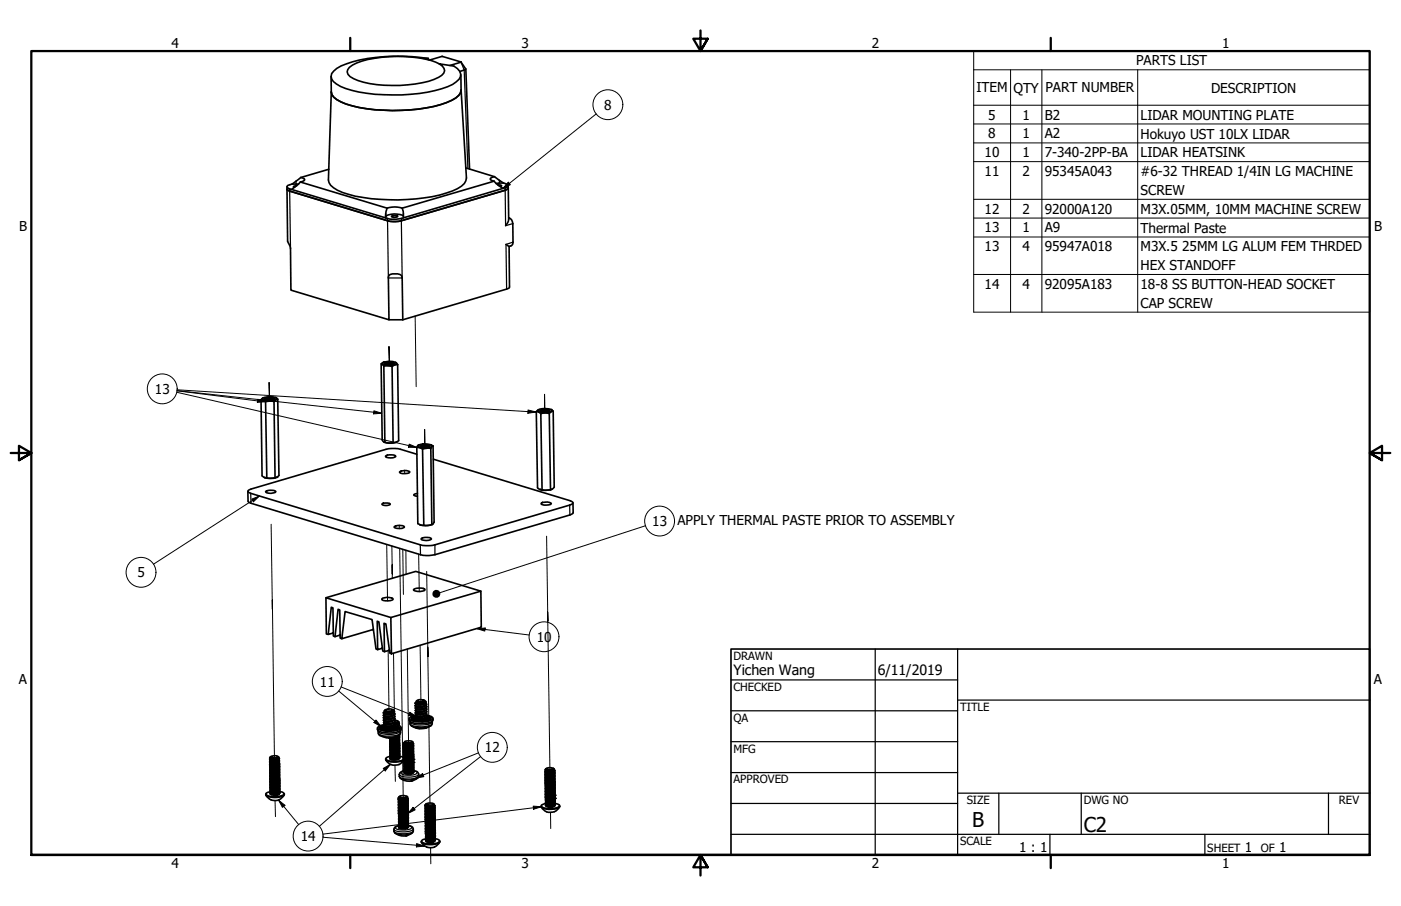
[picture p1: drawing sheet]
<svg xmlns="http://www.w3.org/2000/svg" width="432mm" height="279mm" viewBox="0 0 432 279" stroke-linecap="round" stroke-linejoin="round" font-family="sans-serif">
<defs><g id="words">
<g font-size="6.3">
<text x="299.7" y="255.1">B</text>
<text x="334" y="256.5">C2</text>
</g>
<g font-size="4.4">
<text x="226.1" y="208">Yichen Wang</text>
<text x="270.5" y="208.2">6/11/2019</text>
</g>
<g font-size="4.2">
<text x="52.8" y="14.7">4</text>
<text x="160.8" y="14.7">3</text>
<text x="268.7" y="14.7">2</text>
<text x="376.7" y="14.7">1</text>
<text x="350.1" y="20.2">PARTS LIST</text>
<text x="301" y="28.5">ITEM</text>
<text x="312.4" y="28.6">QTY</text>
<text x="322.2" y="28.5">PART NUMBER</text>
<text x="373.3" y="28.6">DESCRIPTION</text>
<text x="186.2" y="33.8">8</text>
<text x="304.6" y="36.9">5</text>
<text x="315.2" y="36.9">1</text>
<text x="322" y="36.9">B2</text>
<text x="351.5" y="36.9">LIDAR MOUNTING PLATE</text>
<text x="304.6" y="42.7">8</text>
<text x="315.2" y="42.7">1</text>
<text x="322" y="42.7">A2</text>
<text x="351.5" y="42.7">Hokuyo UST 10LX LIDAR</text>
<text x="303.5" y="48.5">10</text>
<text x="315.2" y="48.5">1</text>
<text x="322" y="48.5">7-340-2PP-BA</text>
<text x="351.5" y="48.5">LIDAR HEATSINK</text>
<text x="303.5" y="54.3">11</text>
<text x="315.2" y="54.3">2</text>
<text x="322" y="54.3">95345A043</text>
<text x="351.5" y="54.4">#6-32 THREAD 1/4IN LG MACHINE</text>
<text x="303.5" y="65.9">12</text>
<text x="315.2" y="65.9">2</text>
<text x="322" y="65.9">92000A120</text>
<text x="351.5" y="60.1">SCREW</text>
<text x="351.5" y="65.9">M3X.05MM, 10MM MACHINE SCREW</text>
<text x="5.9" y="71.4">B</text>
<text x="303.5" y="71.7">13</text>
<text x="315.2" y="71.7">1</text>
<text x="322" y="71.7">A9</text>
<text x="351.5" y="71.8">Thermal Paste</text>
<text x="423.5" y="71.4">B</text>
<text x="303.5" y="77.5">13</text>
<text x="315.2" y="77.5">4</text>
<text x="322" y="77.5">95947A018</text>
<text x="351.5" y="77.5">M3X.5</text>
<text x="364.4" y="77.5">25MM LG ALUM FEM THRDED</text>
<text x="351.5" y="83.3">HEX STANDOFF</text>
<text x="303.5" y="89.1">14</text>
<text x="315.2" y="89.1">4</text>
<text x="322" y="89.2">92095A183</text>
<text x="351.5" y="89.2">18-8 SS BUTTON-HEAD SOCKET</text>
<text x="351.5" y="94.9">CAP SCREW</text>
<text x="47.8" y="121.5">13</text>
<text x="208.8" y="162">APPLY THERMAL PASTE PRIOR TO ASSEMBLY</text>
<text x="201" y="162.2">13</text>
<text x="42.4" y="178">5</text>
<text x="165.4" y="197.9">10</text>
<text x="5.8" y="211.1">A</text>
<text x="98.6" y="211.7">11</text>
<text x="423.4" y="211.1">A</text>
<text x="149.5" y="232">12</text>
<text x="92.7" y="259.3">14</text>
<text x="314.1" y="262.9">1 : 1</text>
<text x="383.7" y="262.8">1</text>
<text x="394.2" y="262.8">1</text>
<text x="52.8" y="267.7">4</text>
<text x="160.8" y="267.7">3</text>
<text x="268.7" y="267.7">2</text>
<text x="376.7" y="267.7">1</text>
</g>
<g font-size="3.5">
<text x="226.1" y="203.5">DRAWN</text>
<text x="226.1" y="213">CHECKED</text>
<text x="295.9" y="219.2">TITLE</text>
<text x="226.1" y="222.6">QA</text>
<text x="226.1" y="232.1">MFG</text>
<text x="226.1" y="241.6">APPROVED</text>
<text x="297.9" y="248">SIZE</text>
<text x="334" y="248">DWG NO</text>
<text x="412.7" y="247.9">REV</text>
<text x="295.9" y="260.7">SCALE</text>
<text x="372.1" y="262.8">SHEET</text>
<text x="388.6" y="262.8">OF</text>
</g>
</g></defs>
<!-- layer: Tweak Trail (ANSI) -->
<g fill="none" stroke="#000" stroke-width=".31">
<path d="M128 97.5l.3 21.8M120 112.6l-.1-5.7 .1 5.7M83.1 123.4l-.2-5.6 .2 5.6M130.9 138v-5.7v5.7M167.9 127.1l-.1-5.7 .1 5.7M124.7 145v1M83.6 161.7l1 71.7M119.2 167.9l.2 17.4M120.8 168.4l.1 9.9M123.1 161.9v1.1M123.2 169.1l1.1 76.6M124.1 169.4l.2 13.9"/>
<path d="M125.1 169.7l.1 7.4M129 170.9l.2 11.5M131.5 176.2l1 71.8M168.5 165.4l1 71.6M129.5 199l.2 17.1M119.6 200.6l.3 18.4M121.3 201.4l.2 17.9M121.5 219.7v.1M125.5 200.2l.4 28.6M121.5 220.5v.1M121.5 221.2v.2M121.5 222v.1"/>
<path d="M121.7 236l.2 5M84.8 246.9l.1 4.9M169.7 250.5v5M132.7 261.4l.1 5"/>
</g>
<!-- layer: Visible (ANSI) -->
<g fill="none" stroke="#000" stroke-width=".51">
<path d="M129.5 17.9l2.5 .1M132 18a55.7 55.7 0 0 0-25.2 1.7 8 8 0 0 0-4.6 3 2.57 2.57 0 0 0 1.5 3.2 29.4 29.4 0 0 0 14.6 3.3 47 47 0 0 0 21.2-3.2 3.6 3.6 0 0 0 2.5-3.2l-.3-.8-.7-.9-1.1-.7-4.5-.7a31.3 31.3 0 0 0-15.3-2.2 27 27 0 0 0-11.5 2.6 2.11 2.11 0 0 0-1.3 2.8 8.6 8.6 0 0 0 4.7 2.4 41.8 41.8 0 0 0 21.7-.8 4.2 4.2 0 0 0 3.3-2.7l-.7-1.4-.9-.7M132 18v.4M132.3 18.5l4-1.1 5.8 1.8M142.1 19.2l1.4 2-.4 .4-1.4 .4M142.1 19.2l-3.5 1M102 23.6l.1 4.8M142 23.1l.1 4.7a4.1 4.1 0 0 1-2.8 3.1 49.6 49.6 0 0 1-23.8 2.9 28.5 28.5 0 0 1-11.7-3.1l-1.5-1.5-.2-.8M142.1 27.7l1.7 27.2a4 4 0 0 1-2.8 3.3 44.1 44.1 0 0 1-18.4 3.5 46.4 46.4 0 0 1-18.6-3 4.1 4.1 0 0 1-2.8-3.2l.9-27.2M143.6 21.3l1.1 30.8M88.5 58.4l.1 16 .9 2.2 .2 12.9 30.2 9.1-.2-13.2a1.53 1.53 0 0 1 2.1-.9 1.53 1.53 0 0 1 2.2 1.2l.1 12.9M88.5 57.6v.8"/>
<path d="M90 56.8h2M91.4 57.3l-.9 .2-.1 .2 .3 .1M92.6 56.1l-2.7 2.3M92.6 56.1l26.7 8.1M92.7 54.7l1.1 .4 .1 .3-.6 .5-.7 .2M92.7 54.7l-2.7 2.1M101.3 52.2l-8.6 2.5M143.6 51.9l8.8 2.6M152.3 55.9l2.7 2.2M152.3 55.9l-28.3 8.3M152.4 54.5l-.7 .2-.6 .5 .1 .2 1.1 .5M152.4 54.5l2.8 2"/>
<path d="M153.4 57l1.2 .3-.4 .2M155.2 56.5a1.26 1.26 0 0 1 1.4 .9l-.9 .5-32 9.5-1.7 .2-2.6-.2-29.5-9a1.26 1.26 0 0 1-1.4-.9l.3-.3 1.2-.4M155.2 56.5l-2.3 .1M156.6 57.3l.1 .7M156.7 58l-1 .7-32 9.4-1.7 .2-2.6-.2-30.1-9.2-.8-.5M156.7 58l.1 9.6-.3 1-.7 1M119.3 64.2l2.4-.4 2.3 .4M119.3 64.2l-.5 3 .1-.4a5.3 5.3 0 0 1 5.4-.1M120.7 66.6l1.1-.2 .8 .3a1.65 1.65 0 0 1-2 .1zM124 64.2l.3 1v2M156 75.4l.9 .6M156.8 67.2a1.65 1.65 0 0 1 1.3 1.8v5.7a1.2 1.2 0 0 1-1.2 1.3"/>
<path d="M156.9 76l.1 12.8-32.9 9.8M119.9 98.6h4.2M117.5 112.2l.3 23.4 .4 .6 .4 .2M117.9 111.9a4.4 4.4 0 0 1 4.3 .2 4 4 0 0 1-4.5 0zM118.1 111.8l-.6 .4 .8 .7M118.3 112.9l1.3-.1 1.2 .2M118.3 112.9l.3 23.5M118.4 112.1l.8-.3a3.1 3.1 0 0 1 2.3 .2 1.51 1.51 0 0 1-1.8 .6l-.7-.1zM118.5 112.1a3.3 3.3 0 0 1 2.8 0M118.8 112.5h2.2M118.8 112.4h2.2M119.1 111.8a1.99 1.99 0 0 1 2.2 .5"/>
<path d="M119.1 111.8l-.6 .3 1.1-.1 1 .2-.9-.1M119.1 111.8h1l1.1 .2M119.7 112.1l-1 .3M119.7 112.1l1.3 .4M119.8 112.6h.1M120.6 112.2l.5 .2M120.8 113l.4 23.5M121.9 111.8l.7 .7M122.6 112.5l.3 23.4-.9 .5-.8 .1M122.6 112.5h-.9l-.9 .5M80.5 123.3l.3 23.4 .7 .6 .7 .1M80.5 123.3l.7 .1 .7 .5"/>
<path d="M80.8 122.9a5.1 5.1 0 0 1 4.4-.1l.1 .3a4.6 4.6 0 0 1-4.5 .1zM81.2 122.7l-.7 .6M81.6 122.9a3.6 3.6 0 0 1 2.9-.1l.1 .3a3.4 3.4 0 0 1-3.1 0zM81.9 123.2l1-.1 1.2 .2M81.9 123.9l.3 23.5M82.1 122.7a3 3 0 0 1 2.4 .4M82.4 123.4h1M83.2 122.6l1 .2 .3 .4M83.2 122.6l-1.1 .1 1.3 .1 .8 .5-.6-.2M83.2 122.6l1 .2M83.6 123.1l-1.1-.1-.7 .3M83.6 123.1l.5 .2-1.2-.2-1.1 .2"/>
<path d="M84.5 123.8l-1.3-.1-1.3 .2M84.5 123.8l.3 23.5M84.9 122.6l.7 .5M85.6 123.1l.4 23.5-1.2 .7M85.6 123.1l-1.1 .7M118.4 136.3l1.5 .4 2.3-.4M118.6 136.4l1.3 .3 1.3-.2M122.2 136.3h.1M128.5 138l.3 23.5 .9 .4 .9 .1M128.5 138h.8l.9 .5M128.8 137.4a4.8 4.8 0 0 1 4.4 .1 3.9 3.9 0 0 1-4.5 .2zM129 137.2l-.5 .8"/>
<path d="M129.4 137.5l.9-.3a2.52 2.52 0 0 1 2.2 .3 2.94 2.94 0 0 1-3 .2zM129.7 137.9l1.7-.2 .6 .2M129.8 137.4l1.8-.1 .7 .3M130.2 138.5l.4 23.5M130.4 138h.9M130.8 137.2l1.2 .2 .3 .3M130.8 137.2l-1 .2h1.3l.9 .4-.6-.2M130.8 137.2l1.3 .2M131.4 137.6l-1.7 .3M131.4 137.6l.7 .3-.7-.2-1.7 .1M132.8 138.3l-.7-.1-1.9 .3M132.8 138.3l.3 23.4"/>
<path d="M132.8 137.2l.7 .3M133.5 137.5l.3 23.5-.3 .6-.4 .1M133.5 137.5l-.7 .8M165.3 126.9l.4 23.5 .7 .5 .7 .2M165.3 126.9l.7 .2 .7 .5M165.7 126.6a4.6 4.6 0 0 1 4.4-.1v.2a5 5 0 0 1-4.4 .2zM166 126.4l-.7 .5M166.5 126.5l1.1-.3a1.42 1.42 0 0 1 1.8 .5l-1.6 .4-1.2-.2-.2-.2zM166.6 126.9l1.2-.1 1.2 .2M166.7 126.9l1.1-.2 1.1 .2M166.7 127.6l.4 23.5M166.9 126.4h1.4l1.1 .3"/>
<path d="M167.3 127.1h1M167.7 127.1h.1M168.1 126.3l1 .2 .2 .4M168.1 126.3l-1.2 .1 1.7 .2 .4 .3-.5-.2M168.1 126.3l.9 .2M168.5 126.7h-1.1l-.8 .2M168.5 126.7l.5 .2M169.3 127.5l-1.3-.2-1.3 .3M169.3 127.5l.4 23.5M169.8 126.3l.7 .5M170.5 126.8l.3 23.4-.6 .6-.5 .2M170.5 126.8l-.6 .1-.6 .6"/>
<path d="M76.4 151.5l.1 3.1 .8 .6 52.3 15.9 1.7 .2 2.7-.2 41.6-12.3 1.1-.7-.1-3M81.9 151.5l1.1-.3a2.01 2.01 0 0 1 2 .4l-.8 .4a2.73 2.73 0 0 1-2.3-.3zM84.8 147.3l-1.3 .2-1.3-.1M85.3 147.2l-1.1 .3-2.7-.2M117.7 155.4l1-.3 1.6 .3a1.77 1.77 0 0 1-2.6 0zM118.9 140.6l1.1-.3a1.81 1.81 0 0 1 2 .5 3.2 3.2 0 0 1-3.2 0zM123.2 145.5l.4-.2a2.66 2.66 0 0 1 2.7 .3 3.2 3.2 0 0 1-3.2 .1zM128.5 140.1l-5.8-1.7h-2.9l-42.4 12.4-.9 .5v.3l.8 .5 52.2 15.9 1.8 .3 2.7-.3 41.6-12.2 .9-.5 .1-.4-.8-.5-42.3-12.8M128.7 152.2l-1.2 .5 1.2 .3M166.8 155.2l.4-.3a3.1 3.1 0 0 1 2.7 .4l-.8 .4a2.73 2.73 0 0 1-2.3-.3zM169.7 151l-1.4 .2-1.2-.1M170.2 150.9l-1.9 .3-1.9-.3"/>
<path d="M121.5 162.4l1.1-.3a1.81 1.81 0 0 1 2.1 .5 3.2 3.2 0 0 1-3.2 0zM129.9 166.1l1-.4a1.81 1.81 0 0 1 2.1 .5 3.3 3.3 0 0 1-3.2 .1zM133.1 161.7l-.6 .3h-1.9M133.3 161.7a5.7 5.7 0 0 1-4 .1M100.5 184.3l20 6.1M102.7 195.2l-1.5 .4 .9-8.3 .5 .2 .1 8.7 .6 .1M104.8 195.8l-1.5 .5 .9-8.4 .5 .2 .1 8.7 .5 .2M115.1 194.1l-9.8 2.9 1.1-8.4 8.3 2.5 1.2 9.1 .5 .1M117.7 184.7l.2-.2 1.4-.3a1.65 1.65 0 0 1 1.9 .6 4 4 0 0 1-3.5 .2zM117.9 199.9l-1.5 .4-.1-8.7 .5 .2 1.2 9 .5 .2M127.4 181.8l1.7-.4a1.69 1.69 0 0 1 1.9 .5l-1.7 .5a1.82 1.82 0 0 1-1.9-.6zM148.2 182.3l-20.1-6.1-27.6 8.1 .1 11.2 .6 .1"/>
<path d="M118.2 219.8a2.99 2.99 0 0 0 3.3 0M118.7 218.9l.4-.1a1.97 1.97 0 0 1 2 .1l-.6 .4a1.35 1.35 0 0 1-1.8-.4zM118.8 218.9l-.3 .2a1.86 1.86 0 0 0 2.6 0l-.1-.2M120 200.5l-1.5 .5-.1-8.8 .5 .2 1.2 9 .5 .2-.1-11.2 27.7-8.1 .1 11.1-27.7 8.2M120.8 219.3l-1.1 .3-1.1-.2M121.1 218.9l.2 .4-.8 .7 1-.2M121.2 218.9l.3 .4v.5M121.2 219a2.13 2.13 0 0 1-2.5 .5l-.5 .3 .8 .3 1.5-.1M121.3 219.9l-1.6 .4-1.3-.3M121.4 219.8l.3 .3a2.88 2.88 0 0 1-3.5 .4l.5-.3a2.66 2.66 0 0 0 2.5-.2M128 216.8l.7 .4h1.5M128.5 216.5h1.7"/>
<path d="M128.5 216.5l-.5 .4 .8 .2M128.6 216l-.3 .3 .5 .2 2.1-.2-.7 .6-1.4 .2 1.4 .1M128.7 216l.5-.2a1.63 1.63 0 0 1 1.7 .4l-1.6 .2-.5-.1-.3-.1zM130.8 216l.6 .6-1.2 .6M130.9 216.3a2.77 2.77 0 0 1-2.4 .2M130.9 217.7a2.55 2.55 0 0 1-2.4 .3M131.1 216.9l-1 .3a2.15 2.15 0 0 1-2-.2M131.1 217.6l-.9 .4a2.24 2.24 0 0 1-2.1-.2M131.1 218.4l-.9 .4a2.24 2.24 0 0 1-2.1-.2M131.1 219.1l-.9 .4a2.06 2.06 0 0 1-2-.2M131.1 219.9l-.4 .2M131.2 216.8l.2 .3a2.88 2.88 0 0 1-3.4 .4l.5-.3a2.66 2.66 0 0 0 2.4-.2"/>
<path d="M131.3 218.3l.2 .3a2.96 2.96 0 0 1-3.5 .4l.5-.2a2.37 2.37 0 0 0 2.4-.4M131.3 219.1l.1 .1a1.51 1.51 0 0 1-2 1l-1.3-.2v-.4l.4-.1a2.37 2.37 0 0 0 2.4-.3M131.3 219.8l.1 .2a1.51 1.51 0 0 1-2 .9l-1.4-.3 .5-.4a2.12 2.12 0 0 0 2.5-.2M131.3 217.6l.2 .3a2.98 2.98 0 0 1-3.5 .3l.5-.2M131.4 217.1v.1a3.5 3.5 0 0 1-3.4 .5v-.1M131.5 217.9v.1a3.3 3.3 0 0 1-3.5 .4v-.1M131.5 218.6v.2a3.3 3.3 0 0 1-3.5 .3M131.5 219.4v.1a3.3 3.3 0 0 1-3.5 .4v-.1M83.1 233.8l.1 .1M83.1 233.7v.1M83.2 236.6v.1M83.2 238.1h.1"/>
<path d="M83.2 233.6l1.1 .2-.7-.2M83.3 234l1.2 .2 1.2-.3a2.5 2.5 0 0 1-2.3 .2M83.3 234.9l1.2 .2 1.3-.3a2.64 2.64 0 0 1-2.4 .2M83.3 234.5h.1M83.4 239.7l1.2 .2 1.3-.3a2.62 2.62 0 0 1-2.4 .2M83.4 235.9l-.1 .1M83.4 233.6l.9 .2M83.4 233.5l-.2 .1M83.6 233.3l-.2 .3h.2M83.6 233.6h.1M83.6 233.2l.5-.1a1.15 1.15 0 0 1 1.6 .4l-1.5 .2-.5-.1-.2-.2zM85.7 233.3l.3 .3a2.3 2.3 0 0 1-2.9 .2l.1-.2"/>
<path d="M85.8 234.4a2.35 2.35 0 0 1-2.4 .1M85.8 235.3a2.36 2.36 0 0 1-2.4 .2M85.8 235.8a2.62 2.62 0 0 1-2.4 .2M85.8 236.3a2.24 2.24 0 0 1-2.3 .1M85.8 236.7a2.5 2.5 0 0 1-2.3 .2M85.8 237.2a2.24 2.24 0 0 1-2.3 .2M85.8 237.7a2.5 2.5 0 0 1-2.3 .2M85.8 238.2a2.24 2.24 0 0 1-2.3 .1M85.8 238.6a2.5 2.5 0 0 1-2.3 .2M85.8 234.3l-1.3 .4-1.2-.3M85.8 235.3l-1.3 .3-1.2-.2M85.9 239.1a2.35 2.35 0 0 1-2.4 .2"/>
<path d="M85.9 235.8l-1.4 .3-1.2-.2M85.9 236.2l-1.4 .4-1.2-.3M85.9 236.7l-1.4 .3-1.2-.1M85.9 237.2l-1.4 .4-1.2-.3M85.9 237.7l-1.4 .3-1.2-.2M85.9 238.1l-1.4 .4-1.1-.2M85.9 238.6l-1.4 .4-1.1-.2M85.9 239.1l-1.3 .4-1.2-.3M86 233.7l.1 .2a2.93 2.93 0 0 1-3 .4l.3-.3M86 234.2l.1 .2a2.76 2.76 0 0 1-3 .3l.2-.2M86 234.7l.1 .2a3.2 3.2 0 0 1-3 .3l.3-.3M86 235.1l.1 .3a2.76 2.76 0 0 1-3 .2l.3-.1"/>
<path d="M86 235.6l.2 .3a3.3 3.3 0 0 1-3.1 .3l.2-.2M86 236.1l.2 .2a2.78 2.78 0 0 1-3 .3l.2-.2M86 236.6l.2 .3a3.2 3.2 0 0 1-3 .2l.2-.2M86 237l.2 .3a2.76 2.76 0 0 1-3 .3l.2-.2M86 237.6l.2 .2a2.76 2.76 0 0 1-3 .3l.2-.3M86 238l.2 .3a2.76 2.76 0 0 1-3 .2l.2-.2M86 238.5l.2 .3a2.76 2.76 0 0 1-3 .2l.2-.2M86 239l.2 .2a2.76 2.76 0 0 1-3 .3l.2-.2M86 239.5l.2 .2a2.76 2.76 0 0 1-3 .3l.2-.3M86.1 233.9a2.35 2.35 0 0 1-3 .4v-.1M86.1 234.5a2.58 2.58 0 0 1-3 .2M86.1 234.9a2.35 2.35 0 0 1-3 .3"/>
<path d="M86.1 235.4a2.35 2.35 0 0 1-3 .3v-.1M86.1 240l.1 .2a2.93 2.93 0 0 1-3 .2l.2-.2M86.1 234.4v.1M86.2 235.8a2.5 2.5 0 0 1-3.1 .4M86.2 236.3a2.43 2.43 0 0 1-3 .4M86.2 236.8a2.62 2.62 0 0 1-3 .3M86.2 237.3a2.47 2.47 0 0 1-3 .3M86.2 237.7a2.45 2.45 0 0 1-3 .4M86.2 238.3a2.46 2.46 0 0 1-3 .2M86.2 238.7a2.45 2.45 0 0 1-3 .4v-.1M86.2 239.2a2.46 2.46 0 0 1-3 .3M86.2 239.6a2.45 2.45 0 0 1-3 .4"/>
<path d="M116.6 225.4l.1 1.1 .3 .3M117.1 226.7a5.4 5.4 0 0 0 3.7 .8h-.1M117.5 224.5l1.2-.1 .1 .2M117.6 224.5h.5M117.9 224.1l.7 .1-.4-.2v.2M117.9 224.9l1-.3 .3 .3M118.4 224.7h-.7v.2M118.4 223.8l1.4 .4 1.1-.4M118.5 223.9h-1.2l.6 .2-.3 .2-.8 .1 .7 .1 .2 .2-.6 .2 1.3 .1-.4 .2h.2a1.35 1.35 0 0 1 1.5 .2l.4-.1M118.7 224h.1M118.7 224.3v.1M118.8 225.1l.6-.4 .5 .3-.2 .4"/>
<path d="M118.9 234v.3a5.9 5.9 0 0 0 5.5 .1l.2-.3M119.1 224.9l-.7 .1v.2M119.9 225l-.4 .4M120.1 224.7v.6M120.1 228.7h.1M120.3 228l.7 .2 1.6-.2M120.3 228.4l.7 .3 1.6-.3M120.3 228.9l.7 .2 1.6-.2M120.3 229.4l.7 .2 1.6-.2M120.3 230.3l.7 .3 1.6-.3M120.3 230.8l.7 .2 1.6-.2M120.4 232.7l1.2 .3 1-.3"/>
<path d="M120.4 233.2l.6 .2 1.6-.2M120.4 233.7l1.2 .2 1-.2M120.4 232.8h.1M120.4 233.7h.1M120.4 234.1l.1 .1M120.5 234.2h2.2M120.5 230.8l-.2 .1M120.5 232.3h-.1M120.5 227.6h.1M120.6 224.9l-.5-.2-.1 .7M120.6 224.9l.2 .2M120.6 224.7l.7 .3v.3"/>
<path d="M121.1 224.8v-.3l1.1 .5M121.2 221.5a2.55 2.55 0 0 1-2.5 .2M121.2 222.9a2.37 2.37 0 0 1-2.5 .4M121.2 223.7a2.37 2.37 0 0 1-2.5 .3M121.2 224.8l-.6-.1v.2M121.2 224.8l.6 .1M121.2 224.3v.2M121.2 224.3l1.2 .2M121.2 224.5h1.2M121.3 220.6l-1 .4a2.15 2.15 0 0 1-1.9-.2M121.3 221.4l-1 .3a2.15 2.15 0 0 1-1.9-.1M121.3 222.1l-.9 .4a2.24 2.24 0 0 1-2-.2"/>
<path d="M121.3 222.9l-1.5 .5-1.4-.3M121.3 223.6l-.4 .3M121.4 220.5l.3 .4a3.1 3.1 0 0 1-3.5 .4l.5-.3a2.66 2.66 0 0 0 2.5-.3M121.5 223.6l.1 .2a2.51 2.51 0 0 1-3 .4l.1-.2M121.5 222.1l.2 .3a2.96 2.96 0 0 1-3.5 .4l.5-.3a2.37 2.37 0 0 0 2.5-.3M121.5 221.3l.2 .3a2.98 2.98 0 0 1-3.5 .4l.5-.3M121.5 224.3l.8-.1 .1 .2 .8 .1h-.8l-.3 .3 .5 .2-.8-.1-.5 .1 .2 .2-.2 .1-.5-.2-.7 .2M121.5 224.1l.5-.1 .1 .2M121.5 224a2.42 2.42 0 0 1-2.9 .2M121.5 223.6l.5 .1-.3 .2 .3 .1h.9l-.6 .2M121.6 222.2h.6l.5 .3-1.2 .3 .2 .1a1.51 1.51 0 0 1-2.1 1l-1.3-.2-.1-.2 .5-.3M121.6 222.9l1-.2-.9 .6"/>
<path d="M121.7 220.1v.1a3.5 3.5 0 0 1-3.5 .5v-.2M121.7 220.9v.1a3.3 3.3 0 0 1-3.5 .4v-.1M121.7 221.6v.1a3.2 3.2 0 0 1-3.5 .4M121.7 222.4v.1a3.3 3.3 0 0 1-3.5 .4v-.1M121.7 223.3a3.3 3.3 0 0 1-3.5 .3M121.7 223.3h.1M122.5 223.2l-.8 .2M122.5 223.2h.1M122.6 228l.2-.2a2.87 2.87 0 0 1-2.5 .2M122.6 227.5l-1.1 .2-.9-.1M122.6 227h.1M122.6 227.5h.1"/>
<path d="M122.6 228h.1M122.6 228.4v.1M122.6 228.9h.1M122.6 229.4h.1M122.6 227l-.3 .1M122.6 222.4l.3 .2a.98 .98 0 0 1-1.2 .7M122.6 222.7l-.9 .2M122.6 232.7l.3-.1a2.62 2.62 0 0 1-2.4 .2M122.6 233.2l.3-.1a2.62 2.62 0 0 1-2.4 .2M122.6 233.7l.3-.1a2.62 2.62 0 0 1-2.4 .1M122.6 230.3l.1 .1M122.6 230.8h.1"/>
<path d="M122.6 231.3h.1M122.6 231.8h.1M122.6 232.2l.1 .1M122.6 232.7h.1M122.6 233.2h.1M122.6 233.7h.1M122.7 223.1l-1 .4 1.6 .4 .3 .6a7.5 7.5 0 0 1-6.1 .7l-.7-.2-.4-.3v-.4l.9-.6 .9-.2M122.7 234.1h.1M122.7 226.9l-.7 .3M122.7 227.4a2.48 2.48 0 0 1-2.2 .2M122.7 223.6h-.1M122.7 223.1l-.2 .1"/>
<path d="M122.7 223.5l-.1 .1M122.8 228.8a2.62 2.62 0 0 1-2.3 .2M122.8 229.7a2.5 2.5 0 0 1-2.3 .2M122.8 230.3a2.24 2.24 0 0 1-2.3 .1M122.8 230.7a2.5 2.5 0 0 1-2.3 .2M122.8 231.2a2.24 2.24 0 0 1-2.3 .1M122.8 231.6a2.5 2.5 0 0 1-2.3 .2M122.8 232.2a2.5 2.5 0 0 1-2.3 .1M122.8 226.9l-.2 .1M122.8 227.3l-.2 .2M122.8 228.3l-.2 .1M122.9 229.7l-1.4 .4-1.2-.2"/>
<path d="M122.9 231.1l-1.4 .4-1.2-.2M122.9 232.1l-1.3 .4-1.2-.3M122.9 230.2l-.3 .1M122.9 228.8l-.3 .1M122.9 229.2l-.3 .2M122.9 230.7l-.3 .1M122.9 231.6l-.3 .2M122.9 222.9l.1 .4-.6 .3M122.9 223.4l.1 .4M122.9 234.1l-.2 .1M123 226.7l-2.2 .8M123 226.8l.1 .3-.4 .2-1.7 .2"/>
<path d="M123 227.3l.1 .2a2.93 2.93 0 0 1-3 .3l.2-.2M123 227.7l.1 .3a2.76 2.76 0 0 1-3 .2l.2-.2M123 228.2l.1 .3a2.93 2.93 0 0 1-3 .2l.2-.2a2.78 2.78 0 0 0 2.5-.2M123 228.7l.1 .2a2.76 2.76 0 0 1-3 .3l.3-.3M123 226.7l-.1 .1M123.1 233l.1 .2a2.93 2.93 0 0 1-3 .2l.2-.2-1.3 .5-.2 .3a2.82 2.82 0 0 0 2.6 .8 4.1 4.1 0 0 0 3-.7M123.1 223.1l-.5 .5M123.1 229.2v.2a2.93 2.93 0 0 1-3 .2l.2-.1a2.83 2.83 0 0 0 2.5-.2M123.1 229.6l.1 .3a2.78 2.78 0 0 1-3 .2l.2-.2M123.1 230.1l.1 .3a2.94 2.94 0 0 1-3 .2l.3-.2M123.1 230.6l.1 .2a2.76 2.76 0 0 1-3 .3l.1-.2M123.1 231.1l.1 .2a2.93 2.93 0 0 1-3 .2l.3-.2"/>
<path d="M123.1 231.5l.1 .3a2.76 2.76 0 0 1-3 .2l.3-.2 .5 .2 1.6-.2M123.1 232l.1 .3a2.93 2.93 0 0 1-3 .2l.2-.2M123.1 232.5l.1 .2a2.76 2.76 0 0 1-3 .3l.2-.2M123.1 223.6v.2M123.1 226.6l-.5 .4M123.1 226.9a1.73 1.73 0 0 1-2.1 .7h-.4M123.1 227.5a2.46 2.46 0 0 1-3 .2M123.1 227.9a2.45 2.45 0 0 1-3 .4v-.1M123.1 228.4a2.35 2.35 0 0 1-3 .3M123.1 228.9a2.35 2.35 0 0 1-3 .3M123.1 233.4l.1 .3a2.76 2.76 0 0 1-3 .2l.2-.2M123.2 233.2l.7 .2 .7 .5"/>
<path d="M123.2 229.4a2.56 2.56 0 0 1-3.1 .2M123.2 229.8a2.45 2.45 0 0 1-3.1 .3M123.2 230.3a2.47 2.47 0 0 1-3 .3M123.2 230.8a2.37 2.37 0 0 1-3 .3M123.2 231.3a2.46 2.46 0 0 1-3 .2M123.2 231.7v.1a2.46 2.46 0 0 1-3 .2M123.2 232.2a2.46 2.46 0 0 1-3 .3M123.2 232.7l-.1 .3a2.7 2.7 0 0 1-2.9 0M123.2 233.2a2.58 2.58 0 0 1-3 .2M123.2 232.7h.1M123.2 233.2h.1M123.3 233.6a2.43 2.43 0 0 1-3.1 .3"/>
<path d="M123.4 240l1.6 .8 1.7 .1M123.4 225.3l-.1 1.1-.3 .3M123.6 224.4v.5a2.85 2.85 0 0 1-2.4 1.1l-1.2 .1a6.5 6.5 0 0 1-3.5-.7l-.2-.9M124.4 229.2a1.92 1.92 0 0 0 1.8 .4M124.5 230.1v.1M124.5 231.6h.1M124.5 234.3a3.2 3.2 0 0 1-5.6 .1M124.5 234.4v.1M124.6 229.4l1.2 .3 1.3-.4a2.5 2.5 0 0 1-2.3 .2M124.6 237.7a1.38 1.38 0 0 0-1.4 .7 1.38 1.38 0 0 0 .2 1.6M124.7 231.8l1.2 .2 1.2-.3a2.62 2.62 0 0 1-2.3 .2M124.7 232.3l1.2 .2 1.2-.3a2.4 2.4 0 0 1-2.4 .1z"/>
<path d="M124.7 229.4l-.1 .1M124.7 236.6l1.2 .2 1.3-.3a2.62 2.62 0 0 1-2.4 .2M124.7 238.5l1.8 .1M124.7 238.1h.1M124.7 233.7v.1M124.7 236.2h.1M124.7 237.1h.1M124.8 228.7l-.1 .2 .1 .1 1.5 .1a1.32 1.32 0 0 1-1.5-.4l.9-.2 1.4 .2-.4 .5-1.6 .3 1.1 .1 1.1-.5-.2-.4M124.8 229l1.1 .2 1.1-.3a3 3 0 0 1-2.4 .1l-.1 .3 .6 .2M124.8 236.6l-.1 .1M126.4 222.5a1.99 1.99 0 0 0 1.8 2l1 .2M127.1 229.8a2.5 2.5 0 0 1-2.3 .2"/>
<path d="M127.1 230.8a2.5 2.5 0 0 1-2.3 .1M127.1 229.8l-1.3 .3-1.2-.2M127.1 230.3l-1.3 .3-1.2-.2M127.1 230.8l-1.3 .3-1.2-.3M127.1 231.2l-1.3 .4-1.1-.3M127.1 232.7a2.62 2.62 0 0 1-2.3 .2M127.1 233.1a2.09 2.09 0 0 1-2.3 .2M127.1 233.6a2.5 2.5 0 0 1-2.3 .2M127.1 234.1a2.24 2.24 0 0 1-2.3 .2M127.1 234.6a2.5 2.5 0 0 1-2.3 .2M127.1 235.1a2.24 2.24 0 0 1-2.3 .1M127.1 235.5a2.5 2.5 0 0 1-2.3 .2"/>
<path d="M127.2 232.7l-1.3 .3-1.2-.3M127.2 233.1l-1.3 .4-1.2-.3M127.2 233.6l-1.3 .3-1.2-.2M127.2 234.1l-1.3 .3-1.2-.2M127.2 234.6l-1.3 .3-1.2-.2M127.2 235l-1.3 .4-1.2-.3M127.2 236l-1.3 .3-1.2-.2M127.2 236.9l-1.3 .4-1.2-.3M127.2 238.4l-.7 .2 .8-.2M127.2 236a2.35 2.35 0 0 1-2.4 .2M127.2 237a2.36 2.36 0 0 1-2.4 .1M127.2 237.4a2.62 2.62 0 0 1-2.4 .2"/>
<path d="M127.2 237.9a2.24 2.24 0 0 1-2.3 .2M127.3 237.9l-1.4 .4-1.2-.3M127.3 230.1l.1 .3a2.76 2.76 0 0 1-2.9 .2l.3-.2a2.5 2.5 0 0 0 2.3-.1M127.3 231.1l.1 .2a2.76 2.76 0 0 1-2.9 .3l.3-.2a2.09 2.09 0 0 0 2.3-.2M127.3 229.2l.1 .2a2.76 2.76 0 0 1-2.9 .3l.1-.2M127.3 229.7l.1 .2a2.93 2.93 0 0 1-2.9 .2l.2-.2M127.3 230.6l.1 .3a3.2 3.2 0 0 1-2.9 .2l.2-.2M127.3 231.6l.1 .2a3.2 3.2 0 0 1-2.9 .3l.2-.3M127.3 232l.1 .3a2.76 2.76 0 0 1-2.9 .2l.2-.2M127.4 221.7l1.2-.1 .1 .2M127.4 235.4l.1 .2a3.2 3.2 0 0 1-3 .3l.2-.3 1.2 .2 1.3-.3M127.4 232.5v.3a3.2 3.2 0 0 1-2.9 .2l.2-.2"/>
<path d="M127.4 233l.1 .2a2.88 2.88 0 0 1-3 .3l.2-.2M127.4 233.5l.1 .2a3.2 3.2 0 0 1-3 .3l.2-.2M127.4 233.9l.1 .3a2.76 2.76 0 0 1-3 .2l.3-.1M127.4 234.4l.1 .3a3.2 3.2 0 0 1-3 .2l.3-.2M127.4 234.9l.1 .2a2.76 2.76 0 0 1-3 .3l.3-.2M127.4 235.8l.1 .3a2.76 2.76 0 0 1-3 .2l.2-.1M127.4 236.3l.1 .3a3.2 3.2 0 0 1-3 .3l.2-.2M127.4 236.8l.1 .2a2.76 2.76 0 0 1-3 .3l.2-.2M127.4 237.3l.1 .3a3.2 3.2 0 0 1-3 .2l.2-.2 1.2 .1 1.4-.3M127.4 229.4a2.47 2.47 0 0 1-2.9 .3M127.4 229.9a2.43 2.43 0 0 1-2.9 .3M127.4 230.3v.1a2.47 2.47 0 0 1-2.9 .2"/>
<path d="M127.4 230.9a2.74 2.74 0 0 1-2.9 .2M127.4 231.3a2.23 2.23 0 0 1-2.9 .3M127.4 231.8a2.35 2.35 0 0 1-2.9 .3v-.1M127.4 232.2v.3a2.7 2.7 0 0 1-2.9 0M127.4 237.7l.2 .3a2.78 2.78 0 0 1-3 .3l.1-.2M127.4 221.4h1.1M127.4 230.8v.1M127.5 232.7a2.5 2.5 0 0 1-3 .3M127.5 233.2a2.36 2.36 0 0 1-3 .4v-.1M127.5 233.7a2.43 2.43 0 0 1-3 .3v-.1M127.5 234.2a2.62 2.62 0 0 1-3 .3M127.5 234.6a2.43 2.43 0 0 1-3 .3"/>
<path d="M127.5 235.1a2.46 2.46 0 0 1-3 .3M127.5 235.6a2.35 2.35 0 0 1-3 .3v-.1M127.5 236.1a2.46 2.46 0 0 1-3 .2M127.5 236.5a2.35 2.35 0 0 1-3 .4M127.5 237a2.46 2.46 0 0 1-3 .3M127.5 237.7a1.39 1.39 0 0 1 1.6 1.1 1.39 1.39 0 0 1-1.1 1.6l-1.2 .4M127.6 237.5a2.5 2.5 0 0 1-3.1 .3M127.6 238a2.56 2.56 0 0 1-3.1 .3M127.6 221.4h.5M128 221.7l-.7-.1v.2M128 222.1l.9-.4 .4 .4-.7 .1v.2M128.1 220.8l-.4 .1 .4 .1-.5 .2h-.8l.6 .2-.1 .2-.7 .1 1.1 .2-.4 .3 .7-.1 .6 .1-.2 .1 .2 .1 .5-.2 .8 .2"/>
<path d="M128.1 221l.2 .1M128.2 220.1l1.3 .3 1.2-.2M128.4 221.9h-.7v.3M128.5 221.5v.1M129.1 222.2l.4-.4 .5 .3-.1 .3M130 222.1l-.1 .2M130.1 221.8l.3 .7M130.6 222l.1-.3 1.3 .2-.5 .2 .4 .1-.1 .1-.7-.1-1.2 .2M130.6 222l-.5-.2-.2 .5 .2 .2M130.6 222l.5 .2M130.7 221.7l.8 .4v.2M131 221.6l1.1 .1v.2"/>
<path d="M131 221.4v.4M131.1 224.6l-1.9 .1M131.1 220.7l-1.5 .4-1.4-.2M131.3 220.6l.2 .3a3.1 3.1 0 0 1-3.2 .3l.2-.2a2.56 2.56 0 0 0 2.5-.3M131.4 221.1a2.23 2.23 0 0 1-3.1 .2M131.4 221l.9-.1-.4 .3 1.1 .2-.9 .2 .6 .3h-.7M131.4 221l.2 .2M131.5 220.2a2.68 2.68 0 0 1-3.5 .5l-1.5 .4-.3 .7a8.4 8.4 0 0 0 6.9 .2l.3-.4a1.84 1.84 0 0 0-2.1-1.1M131.9 221.2l-.8 .2 1 .1M132.2 221.5l-1 .1M133.2 222.4a1.82 1.82 0 0 1-1.7 2l-.4 .2M133.4 221.5l.1 .5a2.51 2.51 0 0 1-2.6 1.1 7.5 7.5 0 0 1-4.6-.7l-.2-.8"/>
<path d="M168 238.8v.1M168.1 238.1h.2M168.3 237.1l-.1 .2 .5 .1-.4-.2M168.3 239.5l-.1 .1M168.3 237.2l.4 .2M168.4 237l-.1 .2M168.5 236.9l.3-.1a1.86 1.86 0 0 1 1.8 .3l-1.4 .3-.5-.1zM170.6 236.9l.2 .3a2.68 2.68 0 0 1-2.8 .2l.1-.2M170.6 237.5a2.5 2.5 0 0 1-2.3 .2M170.6 238a2.24 2.24 0 0 1-2.3 .1M170.6 238.4a2.5 2.5 0 0 1-2.3 .2M170.6 239a2.24 2.24 0 0 1-2.3 .1"/>
<path d="M170.6 239.4a2.48 2.48 0 0 1-2.3 .2M170.7 239.9a2.36 2.36 0 0 1-2.4 .1M170.7 237.9l-1.3 .4-1.3-.2M170.7 238.4l-1.3 .4-1.3-.2M170.7 238.9l-1.3 .4-1.3-.3M170.7 239.4l-1.3 .3-1.2-.2M170.7 239.8l-1.3 .4-1.2-.2M170.8 237.3l.2 .3a2.76 2.76 0 0 1-3 .3l.2-.3 1.2 .2 1.2-.2M170.9 237.9l.1 .2a2.93 2.93 0 0 1-3 .2l.1-.2M170.9 238.3l.1 .3a2.76 2.76 0 0 1-3 .2l.3-.2M170.9 238.8l.1 .3a2.93 2.93 0 0 1-3 .2l.3-.2M170.9 239.3l.1 .2a2.76 2.76 0 0 1-3 .3l.2-.2"/>
<path d="M170.9 239.8l.1 .2a2.93 2.93 0 0 1-3 .2l.3-.2M171 237.6a2.62 2.62 0 0 1-3 .3M171 238.1a2.6 2.6 0 0 1-3 .2M171 238.5a2.45 2.45 0 0 1-3 .4M171 239a2.46 2.46 0 0 1-3 .3M171 239.5a2.35 2.35 0 0 1-3 .3M171 240a2.35 2.35 0 0 1-3 .3M171 238.1h.1M82 245.2l.5 .7 1.1 .8M83.2 244.2v.1M83.4 243.5l1.2 .2 1.3-.3a2.64 2.64 0 0 1-2.3 .2M83.4 244l1.2 .2 1.3-.3a2.36 2.36 0 0 1-2.3 .1"/>
<path d="M83.4 244.9l.9 .3M85.9 240.1a2.36 2.36 0 0 1-2.4 .1M85.9 240.5a2.5 2.5 0 0 1-2.3 .2M85.9 241a2.24 2.24 0 0 1-2.3 .2M85.9 241.5a2.5 2.5 0 0 1-2.3 .2M85.9 242a2.24 2.24 0 0 1-2.3 .1M85.9 242.4a2.5 2.5 0 0 1-2.3 .2M85.9 243a2.24 2.24 0 0 1-2.3 .1M85.9 244.3a2.62 2.62 0 0 1-2.3 .2M85.9 240l-1.3 .4-1.2-.2M85.9 240.5l-1.3 .4-1.2-.2M85.9 241l-1.3 .4-1.2-.3"/>
<path d="M85.9 241.5l-1.3 .3-1.2-.2M85.9 241.9l-1.3 .4-1.2-.2M85.9 242.4l-1.3 .4-1.2-.2M85.9 242.9l-1.3 .4-1.2-.3M86 244.3l-1.4 .4-1.2-.2M86 244.9l-1.7 .3h.9M86 246.6l-1.2 .3-1.2-.2M86.1 240.4l.1 .3a2.78 2.78 0 0 1-3 .2l.2-.2M86.1 240.9l.1 .3a2.93 2.93 0 0 1-3 .2l.3-.2M86.1 241.4l.1 .2a2.76 2.76 0 0 1-3 .3l.3-.3M86.1 241.9l.1 .2a2.93 2.93 0 0 1-3 .2l.3-.2M86.1 242.3l.1 .3a2.76 2.76 0 0 1-3 .2l.3-.2"/>
<path d="M86.1 242.8l.1 .3a2.93 2.93 0 0 1-3 .2l.3-.2M86.1 243.3l.1 .2a2.76 2.76 0 0 1-3 .3l.3-.3M86.1 243.8l.1 .2a2.93 2.93 0 0 1-3 .2l.3-.2M86.1 244.7l-.9 .5 .7-.3M86.2 244.2v.3a2.76 2.76 0 0 1-3 .2l.3-.2M86.2 244.1l.9 .2 .5 .6a5.5 5.5 0 0 1-5.7 0l.1-.3 1.3-.4M86.2 240.2a2.56 2.56 0 0 1-3 .2M86.2 240.7a2.86 2.86 0 0 1-3 .2M86.2 241.1a2.47 2.47 0 0 1-3 .3M86.2 241.6a2.37 2.37 0 0 1-3 .3M86.2 242.1a2.58 2.58 0 0 1-3 .2M86.2 242.5a2.35 2.35 0 0 1-3 .3"/>
<path d="M86.2 243a2.46 2.46 0 0 1-3 .3M86.2 243.5a2.46 2.46 0 0 1-3 .3M86.2 244a2.35 2.35 0 0 1-3 .3M86.2 240.6v.1M86.2 242.1h.1M86.2 243.5h.1M86.3 244.4v.1a2.56 2.56 0 0 1-3.1 .2M87.6 245.2l-.9 1-.7 .4M87.6 244.8v.2a5 5 0 0 1-5 .7l-.5-.3-.2-.5M122.7 246.1l.6 .3h1.3M122.8 247.1h.1M122.9 253.2v.1"/>
<path d="M122.9 254.7v.1M122.9 246.3l1.2 .3 1.3-.3a2.24 2.24 0 0 1-2.3 .1M122.9 246.8l1.2 .2 1.4-.3a2.64 2.64 0 0 1-2.4 .2M122.9 247.8l1.2 .2 1.4-.4a2.64 2.64 0 0 1-2.4 .2M122.9 254.6a1.43 1.43 0 0 0-1.5 1.4 1.43 1.43 0 0 0 1.4 1.5l1.1 .3h1.2M123 248.7l1.1 .2 1.4-.3a2.64 2.64 0 0 1-2.4 .2M123 249.2l.6 .2 1.6-.2M123 249.7l1.2 .2 1.3-.3a2.62 2.62 0 0 1-2.4 .1M123 252.6h.1M123.1 253.9l1.2 .3 1.2-.3a2.62 2.62 0 0 1-2.3 .2M123.1 254.4l1.2 .3 1.2-.4a2.19 2.19 0 0 1-2.3 .2M123.1 245.9a2.74 2.74 0 0 0 2.2-.1l-1 .3-1.2-.2"/>
<path d="M123.1 245.9l-.3 .3 .6 .2M123.1 255.4l1.7 .2M124.8 255.6l.8-.3zM125.1 257.7h.1M125.3 245.6l.4 .4-1.1 .4h-1.2l1.6-.3 .4-.5-.7-.2-1.6 .2a1.17 1.17 0 0 0 1.6 .4h-1.5l-.2-.2 .1-.2M125.4 247.2a2.24 2.24 0 0 1-2.3 .1M125.4 248.2a2.24 2.24 0 0 1-2.3 .1M125.5 247.1l-1.4 .4-1.2-.2M125.5 248.1l-1.4 .4-1.2-.3M125.5 249.1a2.36 2.36 0 0 1-2.4 .1M125.5 250.1a2.36 2.36 0 0 1-2.4 .1M125.5 250.5a2.62 2.62 0 0 1-2.4 .2"/>
<path d="M125.5 251a2.24 2.24 0 0 1-2.3 .1M125.5 251.5a2.5 2.5 0 0 1-2.3 .2M125.5 252a2.5 2.5 0 0 1-2.3 .2M125.5 252.4a2.5 2.5 0 0 1-2.3 .2M125.5 252.9a2.5 2.5 0 0 1-2.3 .2M125.5 253.4a2.09 2.09 0 0 1-2.3 .2M125.5 249l-.3 .2M125.5 250l-1.3 .4-1.2-.3M125.5 250.5l-1.3 .3-1.2-.2M125.5 251l-1.3 .3-1.2-.2M125.5 251.5l-1.3 .3-1.2-.2M125.5 252l-1.3 .3-1.2-.3"/>
<path d="M125.5 252.4l-1.3 .4-1.2-.3M125.5 252.9l-1.3 .3-1.1-.2M125.5 253.4l-1.2 .3-1.2-.2M125.5 254.8a2.62 2.62 0 0 1-2.3 .2M125.5 255.3v.1M125.6 254.8l-1.3 .3-1.2-.2M125.6 246.1l.2 .2a2.86 2.86 0 0 1-3.1 .3l.3-.2M125.7 246.6l.1 .2a2.78 2.78 0 0 1-3 .3l.2-.3M125.7 247.1l.1 .2a2.93 2.93 0 0 1-3 .2l.3-.2M125.7 247.5l.1 .3a2.76 2.76 0 0 1-3 .2l.3-.2M125.7 248l.1 .3a2.93 2.93 0 0 1-3 .2l.3-.2M125.7 248.5l.1 .2a2.76 2.76 0 0 1-3 .3l.3-.3"/>
<path d="M125.7 249l.1 .2a2.93 2.93 0 0 1-3 .2l.3-.2M125.7 249.4l.1 .3a2.76 2.76 0 0 1-3 .2l.3-.2M125.7 249.9l.1 .3a2.93 2.93 0 0 1-3 .2l.3-.2M125.7 250.4l.1 .2a2.76 2.76 0 0 1-3 .3l.3-.3M125.7 250.9l.2 .2a2.94 2.94 0 0 1-3 .2l.2-.2M125.7 251.3l.2 .3a2.76 2.76 0 0 1-3 .2l.2-.2M125.7 251.8l.2 .3a2.93 2.93 0 0 1-3 .2l.2-.2M125.7 252.3l.2 .2a2.76 2.76 0 0 1-3 .3l.1-.2M125.7 252.8l.2 .2a3.2 3.2 0 0 1-3 .3l.2-.3M125.7 253.2l.2 .3a2.76 2.76 0 0 1-3 .2l.2-.1M125.7 253.7l.2 .3a3.2 3.2 0 0 1-3 .3l.2-.3M125.7 254.2l.2 .2a2.76 2.76 0 0 1-3 .3l.2-.2"/>
<path d="M125.8 246.3a2.56 2.56 0 0 1-3.1 .3M125.8 246.8a2.96 2.96 0 0 1-3 .3M125.8 247.3a2.47 2.47 0 0 1-3 .2M125.8 247.7a2.62 2.62 0 0 1-3 .3M125.8 248.2a2.46 2.46 0 0 1-3 .3M125.8 248.7a2.35 2.35 0 0 1-3 .3M125.8 249.2a2.46 2.46 0 0 1-3 .2M125.8 249.7a2.46 2.46 0 0 1-3 .2M125.8 250.1a2.46 2.46 0 0 1-3 .3M125.8 254.7l.1 .3a3.2 3.2 0 0 1-3 .2l.2-.2M125.8 246.8h.1M125.8 249.6v.1"/>
<path d="M125.9 250.6a2.45 2.45 0 0 1-3.1 .3M125.9 251.1a2.6 2.6 0 0 1-3 .2M125.9 251.5v.1a2.47 2.47 0 0 1-3 .2M125.9 252a2.47 2.47 0 0 1-3 .3M125.9 252.5a2.46 2.46 0 0 1-3 .3M125.9 253a2.35 2.35 0 0 1-3 .3M125.9 253.4a2.35 2.35 0 0 1-3 .3M125.9 254a2.74 2.74 0 0 1-3 .3v-.1M125.9 254.4l-.1 .3-.8 .3-1.2 .1-.9-.3M125.9 254.6a1.37 1.37 0 0 1 1.4 .6 1.37 1.37 0 0 1-.2 1.6M125.9 251.1h.1M125.9 253.9v.1"/>
<path d="M125.9 254.9a2.5 2.5 0 0 1-3 .3v-.1M126.7 240.9h.1M127.1 256.8l-2 .9M131 248.3l.1 .2M131.1 249.2v.1M131.1 250.7v.1M131.1 248.2h.1M131.1 256.9h.1M131.2 258.3v.1M131.3 251.4l1.2 .2 1.2-.3a2.62 2.62 0 0 1-2.3 .2M131.3 252.3l1.2 .2 1.2-.3a2.5 2.5 0 0 1-2.3 .2M131.3 253.3l1.2 .2 1.2-.3a2.5 2.5 0 0 1-2.3 .2"/>
<path d="M131.3 253.7l1.2 .3 1.2-.3a2.24 2.24 0 0 1-2.3 .1M131.3 254.3l1.2 .1 1.2-.3a2.5 2.5 0 0 1-2.3 .2M131.3 248.5l-.1 .1M131.3 254.7l1.2 .3 1.2-.4a2.24 2.24 0 0 1-2.3 .2M131.3 255.2l1.2 .3 1.3-.4a2.64 2.64 0 0 1-2.4 .2M131.3 255.7l1.2 .2 1.3-.3a2.35 2.35 0 0 1-2.4 .1M131.3 256.2l1.2 .2 1.3-.4a2.62 2.62 0 0 1-2.4 .2M131.4 247.9l.7-.3 1.5 .3a1.8 1.8 0 0 1-2.2 0zM131.4 248.1l.7 .2M131.4 259.5l.7 .2M131.4 247.8v.4l.7 .1h-.9l.1-.3M133.6 247.8l.3 .4a2.62 2.62 0 0 1-2.9 .1l.1-.1"/>
<path d="M133.6 248.5l-1.2 .2-1.2-.2M133.7 248.4a2.5 2.5 0 0 1-2.3 .2M133.7 248.9a2.24 2.24 0 0 1-2.3 .1M133.7 249.4a2.5 2.5 0 0 1-2.3 .2M133.7 249.9a2.24 2.24 0 0 1-2.3 .1M133.7 250.3a2.5 2.5 0 0 1-2.3 .2M133.7 250.8a2.35 2.35 0 0 1-2.3 .2M133.7 251.8a2.36 2.36 0 0 1-2.3 .1M133.7 252.7a2.24 2.24 0 0 1-2.3 .2M133.7 248.9l-1.3 .3-1.2-.2M133.7 249.4l-1.3 .3-1.2-.2M133.7 249.8l-1.3 .4-1.2-.3"/>
<path d="M133.7 250.3l-1.3 .3-1.1-.2M133.7 250.8l-1.2 .3-1.2-.2M133.7 251.7l-1.2 .4-1.2-.3M133.8 256.5a2.62 2.62 0 0 1-2.4 .2M133.8 257a2.09 2.09 0 0 1-2.3 .2M133.8 257.5a2.5 2.5 0 0 1-2.3 .2M133.8 257.9a2.09 2.09 0 0 1-2.3 .2M133.8 258.4a2.5 2.5 0 0 1-2.3 .2M133.8 258.9a2.09 2.09 0 0 1-2.3 .2M133.8 252.7l-1.3 .3-1.2-.2M133.9 248.2l.1 .3a2.96 2.96 0 0 1-2.9 .3l.1-.2M133.9 256.5l-1.4 .4-1.2-.3"/>
<path d="M133.9 257l-1.4 .4-1.2-.3M133.9 257.5l-1.4 .3-1.2-.2M133.9 257.9l-1.4 .4-1.2-.2M133.9 258.4l-1.4 .4-1.2-.3M133.9 258.9l-1.4 .4-1.2-.3M133.9 259.4l-1.8 .3h.9M133.9 248.7l.1 .3a2.76 2.76 0 0 1-2.9 .2l.2-.2M133.9 249.2l.1 .3a2.76 2.76 0 0 1-2.9 .2l.2-.2M133.9 249.7l.1 .2a2.76 2.76 0 0 1-2.9 .3l.2-.2M133.9 250.2l.1 .2a2.76 2.76 0 0 1-2.9 .3l.2-.3M133.9 250.6l.1 .4a2.93 2.93 0 0 1-2.9 .1l.2-.1M133.9 251.1l.1 .3a2.76 2.76 0 0 1-2.9 .3l.2-.3"/>
<path d="M134 251.7v.2a2.93 2.93 0 0 1-2.9 .2l.2-.2M134 252.1l.1 .2a2.88 2.88 0 0 1-3 .3l.2-.3M134 252.6l.1 .3a2.94 2.94 0 0 1-3 .1l.2-.1M134 253l.1 .3a2.76 2.76 0 0 1-3 .3l.3-.3M134 253.6l.1 .2a2.93 2.93 0 0 1-3 .2l.3-.2M134 254l.1 .3a2.76 2.76 0 0 1-3 .2l.3-.2M134 254.5l.1 .3a2.93 2.93 0 0 1-3 .2l.3-.2M134 255l.1 .2a2.76 2.76 0 0 1-3 .3l.3-.3M134 255.5l.1 .2a2.93 2.93 0 0 1-3 .2l.3-.2M134 255.9l.1 .3a2.76 2.76 0 0 1-3 .2l.3-.2M134 248.5a2.62 2.62 0 0 1-2.9 .3M134 249a2.43 2.43 0 0 1-2.9 .3"/>
<path d="M134 249.4a2.6 2.6 0 0 1-2.9 .3M134 249.9a2.46 2.46 0 0 1-2.9 .3M134 250.4a2.45 2.45 0 0 1-2.9 .4M134 250.9a2.46 2.46 0 0 1-2.9 .2M134 251.3a2.45 2.45 0 0 1-2.9 .4M134 256.4l.2 .3a3.3 3.3 0 0 1-3.1 .2l.3-.2M134 256.9l.2 .2a2.78 2.78 0 0 1-3 .3l.2-.2M134 257.4l.2 .2a3.2 3.2 0 0 1-3 .3l.2-.3M134 257.8l.2 .3a2.76 2.76 0 0 1-3 .2l.2-.2M134 258.3l.2 .3a3.2 3.2 0 0 1-3 .2l.2-.2M134 258.8l.2 .2a2.76 2.76 0 0 1-3 .3l.2-.2M134 259.3l-1 .4 .8-.3"/>
<path d="M134.1 251.8a2.56 2.56 0 0 1-3 .3M134.1 252.3a2.45 2.45 0 0 1-3 .3M134.1 252.8a2.47 2.47 0 0 1-3 .2M134.1 253.3a2.47 2.47 0 0 1-3 .3M134.1 253.7a2.47 2.47 0 0 1-3 .3M134.1 254.2a2.35 2.35 0 0 1-3 .3M134.1 254.8a2.58 2.58 0 0 1-3 .2M134.1 255.1l-.1 .4a2.7 2.7 0 0 1-2.9 0M134.1 255.7a2.46 2.46 0 0 1-3 .2M134.1 253.2v.1M134.1 254.7v.1M134.1 256.1l.1 .1"/>
<path d="M134.2 258.6l.7 .2 .5 .3 .1 .4a5.8 5.8 0 0 1-5.6 0l.5-.6 .9-.2M134.2 256.2a2.56 2.56 0 0 1-3.1 .2M134.2 256.6a2.5 2.5 0 0 1-3.1 .3M134.2 257v.1a2.47 2.47 0 0 1-3 .3M134.2 257.6a2.76 2.76 0 0 1-3 .3v-.1M134.2 258a2.3 2.3 0 0 1-3 .4M134.2 258.5a2.35 2.35 0 0 1-3 .3M134.2 259a2.35 2.35 0 0 1-3 .3M134.2 257.6h.1M135.5 259.7a3.1 3.1 0 0 1-5.6 .1M135.5 259.3l.1 .3a5.2 5.2 0 0 1-5.1 .6l-.5-.2-.1-.5M168 240.2v.1"/>
<path d="M168 241.7h.1M168.1 247.8l-1.2 .5-.1 .3a3.2 3.2 0 0 0 2.9 .8 3.4 3.4 0 0 0 2.8-.9l-.1-.3-1.3-.4M168.2 240.5l1.2 .2 1.3-.4a2.62 2.62 0 0 1-2.4 .2M168.2 240.9l1.2 .3 1.3-.3a2.36 2.36 0 0 1-2.4 .1M168.3 244.3l1.1 .2 1.4-.3a2.19 2.19 0 0 1-2.4 .1M168.3 244.7l1.2 .3 1.3-.3a2.62 2.62 0 0 1-2.4 .2M168.3 245.2l1.2 .3 1.3-.4a2.19 2.19 0 0 1-2.4 .2M168.3 248.6l.5 .1M168.3 242.4h-.1M170.7 241.3a2.62 2.62 0 0 1-2.4 .2M170.7 241.8a2.24 2.24 0 0 1-2.3 .1M170.7 242.3a2.5 2.5 0 0 1-2.3 .1"/>
<path d="M170.7 242.8a2.5 2.5 0 0 1-2.3 .2M170.7 243.2a2.5 2.5 0 0 1-2.3 .2M170.7 243.7a2.5 2.5 0 0 1-2.3 .2M170.8 245.6a2.62 2.62 0 0 1-2.4 .2M170.8 246.1a2.09 2.09 0 0 1-2.3 .2M170.8 246.6a2.5 2.5 0 0 1-2.3 .2M170.8 247.5a2.5 2.5 0 0 1-2.3 .2M170.8 241.3l-1.4 .4-1.2-.3M170.8 241.8l-1.4 .3-1.2-.2M170.8 242.3l-1.4 .3-1.2-.2M170.8 242.8l-1.4 .3-1.2-.3M170.8 243.2l-1.4 .4-1.2-.3"/>
<path d="M170.8 243.7l-1.4 .3-1.1-.2M170.8 245.6l-1.3 .3-1.2-.2M170.8 246.1l-1.3 .3-1.2-.2M170.8 246.6l-1.3 .3-1.2-.2M170.8 247l-1.3 .4-1.2-.3M170.8 247.5l-1.3 .3-1.2-.2M170.8 248l-1.3 .3-1.2-.2M170.8 248.5l-.6 .2h-1.4l.7 .2M170.9 240.2l.1 .3a2.76 2.76 0 0 1-3 .2l.3-.2M170.9 240.7l.1 .3a2.93 2.93 0 0 1-3 .2l.3-.2M170.9 241.2l.2 .2a2.88 2.88 0 0 1-3.1 .3l.3-.3M170.9 241.7l.2 .2a2.94 2.94 0 0 1-3 .2l.2-.2"/>
<path d="M170.9 242.1l.2 .3a2.78 2.78 0 0 1-3 .2l.1-.2M170.9 242.6l.2 .3a3.2 3.2 0 0 1-3 .2l.2-.2M170.9 243.1l.2 .2a2.76 2.76 0 0 1-3 .3l.2-.2M170.9 243.6l.2 .2a3.2 3.2 0 0 1-3 .3l.2-.3M170.9 244l.2 .3a2.76 2.76 0 0 1-3 .2l.2-.2M170.9 244.5l.2 .3a3.2 3.2 0 0 1-3 .2l.2-.2M170.9 245l.2 .2a2.76 2.76 0 0 1-3 .3l.2-.2M171 240.4a2.35 2.35 0 0 1-3 .3M171 240.9a2.35 2.35 0 0 1-3 .3M171 245.5l.1 .2a3.2 3.2 0 0 1-3 .3l.2-.3M171 245.9l.1 .3a2.78 2.78 0 0 1-3 .2l.2-.1M171 246.4l.1 .3a3.2 3.2 0 0 1-3 .3l.3-.3"/>
<path d="M171 246.9l.1 .2a2.76 2.76 0 0 1-3 .3l.2-.2a2.47 2.47 0 0 0 2.5-.1M171 247.4l.1 .2a3.2 3.2 0 0 1-3 .3l.3-.3M171 247.8l.1 .3a2.76 2.76 0 0 1-3 .2l.2-.1a2.32 2.32 0 0 0 2.5-.2M171 248.3l-.4 .5-1.1 .1 1.3-.4M171.1 241.4a2.71 2.71 0 0 1-3.1 .3M171.1 241.9a2.47 2.47 0 0 1-3 .2M171.1 242.3a2.37 2.37 0 0 1-3 .3M171.1 242.8a2.47 2.47 0 0 1-3 .3M171.1 243.3a2.35 2.35 0 0 1-3 .3M171.1 243.8a2.35 2.35 0 0 1-3 .3v-.1M171.1 244.3l-.1 .2a2.7 2.7 0 0 1-2.9 0M171.1 244.7a2.35 2.35 0 0 1-3 .3"/>
<path d="M171.1 245.2l-.1 .3a2.7 2.7 0 0 1-2.9 0M171.1 244.2v.1M171.1 245.7a2.86 2.86 0 0 1-3 .3v-.1M171.1 246.2a2.56 2.56 0 0 1-3 .2M171.1 246.6a2.43 2.43 0 0 1-3 .4v-.1M171.1 247.1a2.47 2.47 0 0 1-3 .3M171.1 247.6a2.35 2.35 0 0 1-3 .3M171.1 248.1a2.46 2.46 0 0 1-3 .2M171.1 245.7h.1M172.5 248.8a3.2 3.2 0 0 1-5.6 .1M172.5 248.5v.2a5.8 5.8 0 0 1-5.5 .3l-.2-.5"/>
</g>
<g fill="#000">
<circle cx="81.2" cy="122.7" r=".25"/>
<circle cx="84.2" cy="123.3" r=".25"/>
<circle cx="84.9" cy="122.6" r=".25"/>
<circle cx="166" cy="126.4" r=".25"/>
<circle cx="169.8" cy="126.3" r=".25"/>
<circle cx="81.5" cy="147.3" r=".25"/>
<circle cx="85.3" cy="147.2" r=".25"/>
<circle cx="166.4" cy="150.9" r=".25"/>
<circle cx="120.8" cy="219.3" r=".25"/>
<circle cx="128.5" cy="217.2" r=".25"/>
<circle cx="128.5" cy="219.5" r=".25"/>
<circle cx="128.5" cy="218.8" r=".25"/>
<circle cx="128.5" cy="218" r=".25"/>
<circle cx="83.1" cy="236.2" r=".25"/>
<circle cx="83.1" cy="235.2" r=".25"/>
<circle cx="83.2" cy="233.6" r=".25"/>
<circle cx="83.4" cy="233.6" r=".25"/>
<circle cx="83.6" cy="233.6" r=".25"/>
<circle cx="118.7" cy="221" r=".25"/>
<circle cx="118.7" cy="220.2" r=".25"/>
<circle cx="118.7" cy="223.3" r=".25"/>
<circle cx="118.7" cy="222.5" r=".25"/>
<circle cx="118.7" cy="221.7" r=".25"/>
<circle cx="122.6" cy="229.9" r=".25"/>
<circle cx="124.5" cy="236.9" r=".25"/>
<circle cx="124.5" cy="237.8" r=".25"/>
<circle cx="124.6" cy="234.1" r=".25"/>
<circle cx="127.5" cy="235.1" r=".25"/>
<circle cx="127.5" cy="234.2" r=".25"/>
<circle cx="128.5" cy="221" r=".25"/>
<circle cx="168.3" cy="237.2" r=".25"/>
<circle cx="125.1" cy="257.7" r=".25"/>
<circle cx="126.7" cy="240.9" r=".25"/>
<circle cx="131" cy="248.3" r=".25"/>
<circle cx="131.4" cy="248.1" r=".25"/>
<circle cx="168.1" cy="247.9" r=".25"/>
<circle cx="171.1" cy="245.2" r=".25"/>
<circle cx="171.1" cy="246.2" r=".25"/>
</g>
<!-- layer: Visible Narrow (ANSI) -->
<g fill="none" stroke="#000" stroke-width=".38">
<path d="M142.1 19.2l1 2.4 1.1 30.4M89.2 58.2l.3 18.4M91.2 55.9v.9M153.9 55.6v.9M155.7 57.9l.1 11.7 2.3-.6M118.9 66v.8M119.4 67.4l.3 18.3h4.3l-.3-18.3M157 67.2l-.2 .1M158.1 74.7l-2.1 .7 .1 13.8M77.3 152.1v3.1M175.6 155.8v3M129.5 168l.1 3.1"/>
<path d="M134 168v3.1M117.2 224.3v.2M117.3 224.7v.2M117.9 223.9v.3M118.1 225.1v.1M121.5 225.2h.1M122.4 224v.2M122.5 224.8v.2M122.9 224.4v.2M123 226.7a7.7 7.7 0 0 1-6 .1M123.4 225.9a2.38 2.38 0 0 1-2.3 1 7.2 7.2 0 0 1-4.3-.5l-.2-.3M123.4 225.4a5.1 5.1 0 0 1-4.5 1 2.24 2.24 0 0 1-2.3-.9"/>
<path d="M126.9 221.6v.2M127.3 221.2v.2M127.3 222.1v.1M127.5 237.7l1.1 .4-.1 .3a5.2 5.2 0 0 1-4.9 .1l.3-.6 .7-.2M128.3 220.9v.2M128.4 222.3v.1M128.8 239.9l-2.2 .6a5.4 5.4 0 0 1-3.2-.5M129 238.7a2.27 2.27 0 0 1-2.4 .9 4.4 4.4 0 0 1-3.5-.8M129.1 239.3a5 5 0 0 1-4.5 .9l-.8-.2-.7-.6M130.5 222.4h.1M131.8 222.1v.1M131.8 220.9v.3"/>
<path d="M132.5 221.3v.2M132.5 221.7v.2M132.8 223.8l-2.4 .6a6.4 6.4 0 0 1-3.5-.5M133.2 223.1a2.38 2.38 0 0 1-2.3 1l-1.1 .1a4.7 4.7 0 0 1-3.4-1M133.2 222.5a2.38 2.38 0 0 1-2.3 1 4.8 4.8 0 0 1-4.5-.9M125.9 254.6l.7 .2 .3 .5a5.4 5.4 0 0 1-5 .2v-.4l1-.5M127.1 256.8a6.4 6.4 0 0 1-5.4 .1M127.4 256.2a2.44 2.44 0 0 1-2.4 .9 4.4 4.4 0 0 1-3.6-.8M127.4 255.7a5.4 5.4 0 0 1-5.3 .6l-.7-.6"/>
</g>
<g fill="#000">
<circle cx="119.4" cy="225.3" r=".19"/>
<circle cx="120.1" cy="225.3" r=".19"/>
</g>
<!-- layer: Symbol (ANSI) -->
<g fill="none" stroke="#000" stroke-width=".31">
<path d="M183.8 35.1l-28.8 23M300.1 21.5v-5.8h122v5.8M300.1 21.5h122v10.9M300.1 21.5v74.8h122v-63.9M300.1 32.4h122M300.1 38.2h122M311.5 21.5v74.8M321.1 21.5v74.8M350.6 21.5v74.8M156.7 56.2l.6 .8-2.3 1.1zM300.1 44.1h122M300.1 49.8h122"/>
<path d="M300.1 61.5h122M300.1 67.2h122M300.1 73.1h122M300.1 84.6h122M54.5 121l74 17M54.5 120.5l27.4 3.4M54.5 120.5l63.2 6.9M54.5 120.2l110.7 6.9M79.4 123.1l2.5 .8-2.6 .2zM115.3 126.7l2.4 .7-2.6 .2zM126.1 137l2.4 1-2.6-.1zM162.8 126.4l2.4 .7-2.5 .3z"/>
<path d="M77.6 153.9l2.3-.9-1.8 1.7zM79.9 153l-32.6 21M199 162.1l-63.3 20.7M147 193.9l2.5-.2-.1 .9zM147 193.9l16.1 1.9M104.4 213.1l13.1 11M105.1 211.8l23.4 9.2M126.3 219.6l2.2 1.4-2.6-.4zM115.9 222.1l1.6 2-2.2-1.3zM118.1 237l2.2-1.3-1.6 2zM120.3 235.7l-21.9 19.1M128.1 240l2.1-1.4 .4 .9z"/>
<path d="M147.5 232.2l-19.4 7.8M148.1 233.3l-22.4 17.6M85.9 246.8l1.9 1.5-.7 .7zM85.9 246.8l6.2 7.5M99.5 258.2l31.4 2.7M127.3 249l.7 .7-2.3 1.2zM164.3 248.6l2.6 .2-2.4 .8zM166.9 248.8l-67.4 8.4M128.4 260.2l2.5 .7-2.6 .3z"/>
<circle cx="187.4" cy="32.3" r="4.6"/>
<circle cx="50" cy="119.9" r="4.6"/>
<circle cx="43.5" cy="176.5" r="4.6"/>
<circle cx="203.3" cy="160.7" r="4.6"/>
<circle cx="167.7" cy="196.4" r="4.6"/>
<circle cx="100.9" cy="210.2" r="4.6"/>
<circle cx="151.7" cy="230.5" r="4.6"/>
<circle cx="95" cy="257.8" r="4.6"/>
</g>
<!-- layer: Border (ANSI) -->
<path d="M107.9 11.7v4M215.9 9.4v6.3l-2.2-3.8h4.4l-2.2 3.8 2.2-3.8M323.8 11.7v4M3.3 139.7h6.4l-3.9-2.2v4.4l3.9-2.2-3.9 2.2M428.5 139.7h-6.4l3.9-2.2v4.4l-3.9-2.2 3.9 2.2M9.7 263.7v-248h412.4v248h-412.4h412.4M107.9 263.7v4M218.1 267.5l-2.2-3.8 2.2 3.8h-4.4l2.2-3.8v6.3M323.8 263.7v4" fill="none" stroke="#000" stroke-width=".7"/>
<!-- layer: Title (ANSI) -->
<g fill="none" stroke="#000" stroke-width=".38">
<path d="M225.3 209.7h69.8M225.3 219.2h69.8M269.7 200.2v63.5M295.1 215.9h127M295.1 200.2v63.5M225.3 228.7h69.8M225.3 238.3h69.8M225.3 257.3h196.8M225.3 247.8h69.8M295.1 244.6h127M307.8 244.6v12.7M323.6 257.3v6.4"/>
<path d="M333.2 244.6v12.7M371.3 257.3v6.4M409.4 244.6v12.7"/>
</g>
<path d="M225.3 200.2h196.8v63.5h-196.8z" fill="none" stroke="#000" stroke-width=".51"/>
<!-- layer: Symbol (ANSI) -->
<g fill="#000">
<path d="M156.7 56.2l.6 .8-2.3 1.1z" fill-rule="evenodd"/>
<path d="M79.4 123.1l2.5 .8-2.6 .2z" fill-rule="evenodd"/>
<path d="M115.3 126.7l2.4 .7-2.6 .2z" fill-rule="evenodd"/>
<path d="M126.1 137l2.4 1-2.6-.1z" fill-rule="evenodd"/>
<path d="M162.8 126.4l2.4 .7-2.5 .3z" fill-rule="evenodd"/>
<path d="M77.6 153.9l2.3-.9-1.8 1.7z" fill-rule="evenodd"/>
<path d="M147 193.9l2.5-.2-.1 .9z" fill-rule="evenodd"/>
<path d="M115.9 222.1l1.6 2-2.2-1.3z" fill-rule="evenodd"/>
<path d="M118.1 237l2.2-1.3-1.6 2z" fill-rule="evenodd"/>
<path d="M126.3 219.6l2.2 1.4-2.6-.4z" fill-rule="evenodd"/>
<path d="M128.1 240l2.1-1.4 .4 .9z" fill-rule="evenodd"/>
<path d="M85.9 246.8l1.9 1.5-.7 .7z" fill-rule="evenodd"/>
<path d="M127.3 249l.7 .7-2.3 1.2z" fill-rule="evenodd"/>
<path d="M164.3 248.6l2.6 .2-2.4 .8z" fill-rule="evenodd"/>
<path d="M128.4 260.2l2.5 .7-2.6 .3z" fill-rule="evenodd"/>
<circle cx="134.5" cy="183.2" r="1.25"/>
</g>
<use href="#words"/>
</svg>
